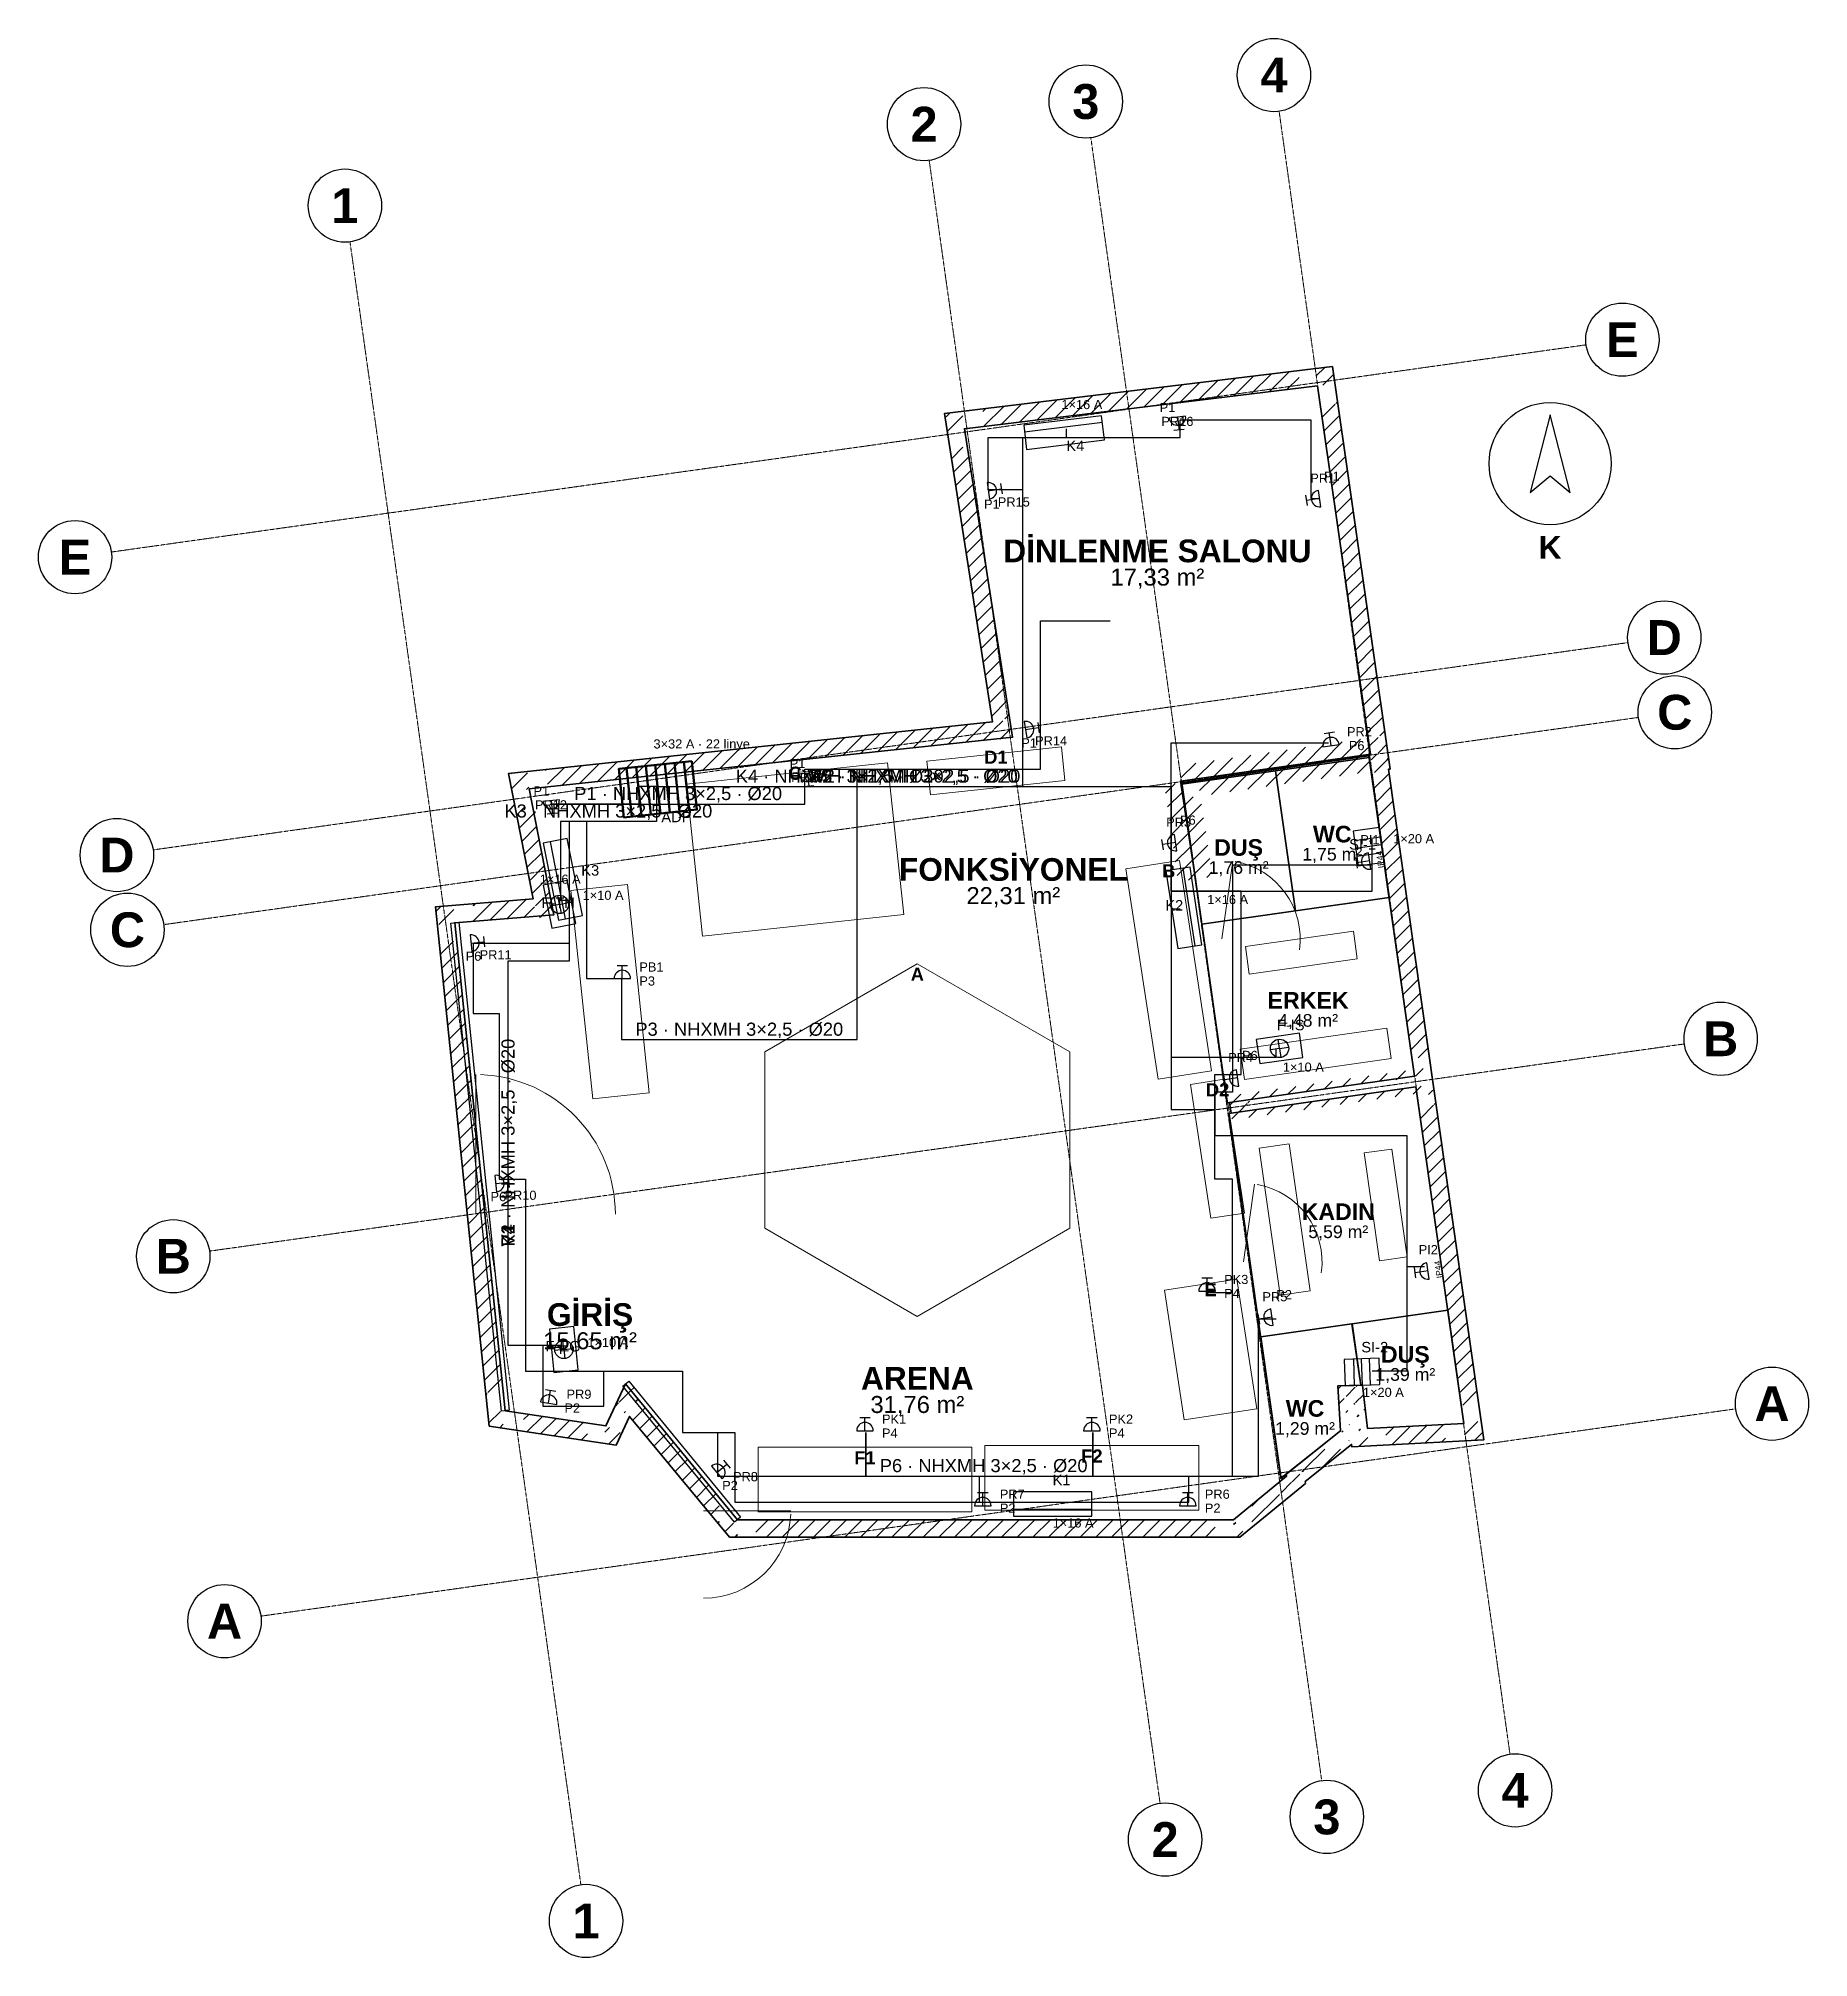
# Model space of a CAD drawing. Header units: millimetres. Extents: x -4770 to 15512, y -5017 to 16972.
import ezdxf
from ezdxf.enums import TextEntityAlignment as Align

# ---------------------------------------------------------------- set-up
doc = ezdxf.new("R2010")
doc.units = ezdxf.units.MM
doc.linetypes.add('DASHDOT', pattern=[3.556, 2.54, -0.508, 0, -0.508])
for name, color, linetype, lineweight in [('A-CEPHE', 5, 'Continuous', 25), ('A-DUVAR-MEVCUT', 8, 'Continuous', 35), ('A-DUVAR-YENI', 1, 'Continuous', 35), ('A-EKIPMAN', 9, 'Continuous', 18), ('A-KAPI', 8, 'Continuous', 18), ('A-MOBILYA', 9, 'Continuous', 18), ('A-YAZI', 7, 'Continuous', 13), ('E-KUVVET-CIHAZ', 5, 'Continuous', 25), ('E-KUVVET-LINYE', 5, 'Continuous', 25), ('E-KUVVET-PRIZ', 5, 'Continuous', 25), ('E-PANO', 7, 'Continuous', 50), ('E-YAZI', 7, 'Continuous', 13), ('G-AKS-BALON', 8, 'Continuous', 25), ('G-AKS-HAT', 8, 'DASHDOT', 18), ('G-KUZEY', 7, 'Continuous', 25)]:
    doc.layers.add(name, color=color, linetype=linetype, lineweight=lineweight)
doc.styles.add('GYM', font='arial.ttf')
doc.styles.add('GYM-B', font='arialbd.ttf')

msp = doc.modelspace()

# ---------------------------------------------------------------- texts
at = {"layer": 'A-EKIPMAN', "style": 'GYM-B'}
for s, p in [('D1', (6200, 8736)), ('C', (3900, 8553)), ('B', (8180, 7433)), ('A', (5300, 6250)), ('D2', (8740, 4926)), ('E', (8660, 2635)), ('F1', (4700, 710)), ('F2', (7300, 730))]:
    msp.add_text(s, height=150, dxfattribs=at).set_placement(p, align=Align.MIDDLE_CENTER)
at = {"layer": 'A-YAZI'}
for s, height, style, p in [('DİNLENME SALONU', 260, 'GYM-B', (8050, 11100)), ('17,33 m²', 195, 'GYM', (8050, 10800)), ('WC', 190, 'GYM-B', (10054, 7855)), ('DUŞ', 190, 'GYM-B', (8981, 7702)), ('1,75 m²', 145, 'GYM', (10054, 7625)), ('FONKSİYONEL', 260, 'GYM-B', (6400, 7450)), ('1,76 m²', 145, 'GYM', (8981, 7472)), ('22,31 m²', 195, 'GYM', (6400, 7150)), ('ERKEK', 190, 'GYM-B', (9777, 5951)), ('4,48 m²', 145, 'GYM', (9777, 5721)), ('KADIN', 190, 'GYM-B', (10123, 3529)), ('5,59 m²', 145, 'GYM', (10123, 3299)), ('GİRİŞ', 260, 'GYM-B', (1550, 2350)), ('15,65 m²', 195, 'GYM', (1550, 2050)), ('DUŞ', 190, 'GYM-B', (10891, 1894)), ('ARENA', 260, 'GYM-B', (5300, 1620)), ('1,39 m²', 145, 'GYM', (10891, 1664)), ('31,76 m²', 195, 'GYM', (5300, 1320)), ('WC', 190, 'GYM-B', (9742, 1275)), ('1,29 m²', 145, 'GYM', (9742, 1045))]:
    msp.add_text(s, height=height, dxfattribs=dict(at, style=style)).set_placement(p, align=Align.MIDDLE_CENTER)
at = {"layer": 'E-YAZI', "style": 'GYM'}
for s, p in [('K4 · NHXMH 3×2,5 · Ø20', (4410, 8520)), ('W1 · NHXMH 3×2,5 · Ø20', (5260, 8520)), ('W2 · NHXMH 3×2,5 · Ø20', (5260, 8520)), ('V2 · NHXMH 3×2,5 · Ø20', (5260, 8520)), ('P5 · NHXMH 3×2,5 · Ø20', (5260, 8520)), ('K2 · NHXMH 3×2,5 · Ø20', (5260, 8520)), ('P1 · NHXMH 3×2,5 · Ø20', (2560, 8320)), ('K3 · NHXMH 3×2,5 · Ø20', (1760, 8120)), ('P3 · NHXMH 3×2,5 · Ø20', (3260, 5620)), ('P6 · NHXMH 3×2,5 · Ø20', (6060, 620))]:
    msp.add_text(s, height=150, dxfattribs=at).set_placement(p, align=Align.MIDDLE_CENTER)
for s in ['P2 · NHXMH 3×2,5 · Ø20', 'P4 · NHXMH 3×2,5 · Ø20', 'K1 · NHXMH 3×2,5 · Ø20', 'V1 · NHXMH 3×2,5 · Ø20']:
    msp.add_text(s, height=150, rotation=90, dxfattribs=at).set_placement((610, 4320), align=Align.MIDDLE_CENTER)
at = {"layer": 'G-AKS-BALON', "style": 'GYM-B'}
for s, p in [('4', (9386, 16552)), ('3', (7230, 16249)), ('2', (5377, 15989)), ('1', (-1258, 15056)), ('E', (13378, 13520)), ('E', (-4350, 11028)), ('D', (13858, 10107)), ('C', (13978, 9251)), ('D', (-3871, 7615)), ('C', (-3750, 6759)), ('B', (14504, 5510)), ('B', (-3225, 3018)), ('A', (15092, 1329)), ('A', (-2637, -1163)), ('4', (12149, -3101)), ('3', (9992, -3405)), ('2', (8139, -3665)), ('1', (1504, -4597))]:
    msp.add_text(s, height=399, dxfattribs=at).set_placement(p, align=Align.MIDDLE_CENTER)

# ---------------------------------------------------------------- blocks, each defined once
blk = doc.blocks.new('G_KUZEY')
blk.add_lwpolyline([(0, 560), (-230, -330), (0, -140), (230, -330)], close=True)
blk.add_circle((0, 0), 700)
at = {"style": 'GYM-B'}
blk.add_text('K', height=260, dxfattribs=at).set_placement((0, -960), align=Align.MIDDLE_CENTER)
blk = doc.blocks.new('E_PRIZ')
for p, q in [((-95, 0), (95, 0)), ((-60, 150), (60, 150)), ((0, 0), (0, 150))]:
    blk.add_line(p, q)
blk.add_arc((0, 0), 95, 0, 180)
at = {"style": 'GYM'}
for tag, p in [('KOD', (195, 80)), ('LINYE', (195, -80))]:
    blk.add_attdef(tag, p, '', height=105, dxfattribs=at)
blk = doc.blocks.new('E_PRIZ_IP44')
for p, q in [((-95, 0), (95, 0)), ((-60, 150), (60, 150)), ((0, 0), (0, 150))]:
    blk.add_line(p, q)
blk.add_arc((0, 0), 95, 0, 180)
at = {"style": 'GYM'}
blk.add_text('IP44', height=70, dxfattribs=at).set_placement((0, -120), align=Align.MIDDLE_CENTER)
blk.add_attdef('KOD', (205, 80), '', height=105, dxfattribs=at)
blk = doc.blocks.new('M_KLIMA_IC')
blk.add_line((-450, -60), (450, -60))
blk.add_lwpolyline([(-450, -140), (450, -140), (450, 140), (-450, 140)], close=True)
at = {"style": 'GYM'}
for tag, p, height in [('KOD', (0, 215), 120), ('KAPASITE', (0, -270), 105)]:
    blk.add_attdef(tag, p, '', height=height, dxfattribs=at)
blk = doc.blocks.new('M_ISITICI')
for p, q in [((-90, -150), (-90, 150)), ((0, -150), (0, 150)), ((90, -150), (90, 150))]:
    blk.add_line(p, q)
blk.add_lwpolyline([(-200, -150), (200, -150), (200, 150), (-200, 150)], close=True)
at = {"style": 'GYM'}
for tag, p, height in [('KOD', (0, 225), 120), ('GUC', (0, -285), 105)]:
    blk.add_attdef(tag, p, '', height=height, dxfattribs=at)
blk = doc.blocks.new('M_FAN')
for q in [(-105, 0), (0, 105), (105, 0), (0, -105)]:
    blk.add_line((0, 0), q)
blk.add_lwpolyline([(-250, -140), (250, -140), (250, 140), (-250, 140)], close=True)
blk.add_circle((0, 0), 105)
at = {"style": 'GYM'}
for tag, p, height in [('KOD', (0, 210), 120), ('TANIM', (0, -270), 105)]:
    blk.add_attdef(tag, p, '', height=height, dxfattribs=at)
blk = doc.blocks.new('E_PANO')
for p, q in [((-330, -280), (-330, 280)), ((-220, -280), (-220, 280)), ((-110, -280), (-110, 280)), ((0, -280), (0, 280)), ((110, -280), (110, 280)), ((220, -280), (220, 280)), ((330, -280), (330, 280))]:
    blk.add_line(p, q)
blk.add_lwpolyline([(-420, -280), (420, -280), (420, 280), (-420, 280)], close=True)
at = {"style": 'GYM'}
for tag, p, height in [('KOD', (0, 380), 120), ('TANIM', (0, -470), 105)]:
    blk.add_attdef(tag, p, '', height=height, dxfattribs=at)

# ---------------------------------------------------------------- hatches: boundary and pattern name
at = {"layer": 'A-DUVAR-MEVCUT'}
h = msp.add_hatch(dxfattribs=at)
h.set_pattern_fill('ANSI31', scale=40)
h.paths.add_polyline_path([(11012, 4959), (11563, 1104), (11761, 1132), (11210, 4987)])
h.paths.add_polyline_path([(11353, 1093), (11563, 1104), (11533, 1314), (11735, 1314), (11773, 1048), (11773, 915), (11377, 894), (11353, 894)])
h.paths.add_polyline_path([(11563, 1104), (10456, 1046), (10466, 846), (11573, 904)])
h.paths.add_polyline_path([(10432, 1256), (10456, 1046), (10666, 1057), (10666, 857), (10278, 836), (10275, 862), (10246, 839), (10246, 1256)])
h.paths.add_polyline_path([(10456, 1046), (10400, 1542), (10201, 1520), (10257, 1024)])
h.paths.add_polyline_path([(10190, 1332), (10190, 1535), (10400, 1542), (10424, 1332)])
h.paths.add_polyline_path([(10400, 1542), (10116, 1532), (10123, 1332), (10407, 1342)])
h.paths.add_polyline_path([(10326, 1322), (10130, 1322), (10116, 1532), (10326, 1539)])
h.paths.add_polyline_path([(10116, 1532), (10150, 1018), (10350, 1031), (10316, 1545)])
h.paths.add_polyline_path([(9940, 850), (10150, 1018), (10136, 1228), (10360, 1228), (10360, 841), (10278, 836), (10275, 862), (10208, 808), (9940, 808)])
h.paths.add_polyline_path([(10150, 1018), (9527, 521), (9652, 365), (10275, 862)])
h.paths.add_polyline_path([(9317, 323), (9531, 498), (9527, 521), (9737, 689), (9737, 409), (9618, 311), (9317, 311)])
h.paths.add_polyline_path([(9527, 521), (9531, 498), (9729, 528), (9725, 551)])
h.paths.add_polyline_path([(9321, 326), (9531, 498), (9527, 521), (9741, 692), (9741, 412), (9590, 288), (9321, 288)])
h.paths.add_polyline_path([(9531, 498), (8924, 0), (9051, -155), (9658, 343)])
h.paths.add_polyline_path([(9134, -86), (8996, -200), (8714, -200), (8714, 0), (8924, 0), (9134, 172)])
h.paths.add_polyline_path([(8924, 0), (3241, 0), (3241, -200), (8924, -200)])
h.paths.add_polyline_path([(3068, 210), (3241, 0), (3451, 0), (3451, -200), (3147, -200), (3031, -60), (3031, 210)])
h.paths.add_polyline_path([(3241, 0), (1957, 1555), (1803, 1428), (3087, -127)])
h.paths.add_polyline_path([(1859, 1345), (1957, 1555), (2130, 1345)])
h.paths.add_polyline_path([(1957, 1555), (1732, 1075), (1913, 990), (2138, 1470)])
h.paths.add_polyline_path([(1522, 904), (1522, 1106), (1732, 1075), (1830, 1285), (1942, 1285), (1942, 1052), (1854, 865), (1784, 865)])
h.paths.add_polyline_path([(1732, 1075), (579, 1247), (549, 1049), (1702, 877)])
h.paths.add_polyline_path([(557, 1457), (579, 1247), (789, 1216), (789, 1037), (631, 1037), (396, 1072), (369, 1333), (369, 1457)])
h.paths.add_polyline_path([(579, 1247), (0, 6840), (-199, 6819), (380, 1226)])
h.paths.add_polyline_path([(210, 6857), (0, 6840), (22, 6630), (-179, 6630), (-210, 6926), (-210, 7024), (117, 7050), (210, 7050)])
h.paths.add_polyline_path([(0, 6840), (1136, 6931), (1120, 7130), (-16, 7039)])
h.paths.add_polyline_path([(1095, 7141), (1136, 6931), (926, 6914), (926, 7141)])
h.paths.add_polyline_path([(1136, 6931), (853, 8372), (657, 8333), (940, 6892)])
h.paths.add_polyline_path([(1063, 8394), (853, 8372), (894, 8162), (690, 8162), (643, 8403), (643, 8551), (936, 8582), (1063, 8582)])
h.paths.add_polyline_path([(853, 8372), (6392, 8965), (6371, 9164), (832, 8571)])
h.paths.add_polyline_path([(6359, 9175), (6392, 8965), (6182, 8943), (6182, 9175)])
h.paths.add_polyline_path([(6392, 8965), (5840, 12499), (5642, 12468), (6194, 8934)])
h.paths.add_polyline_path([(6050, 12524), (5840, 12499), (5873, 12289), (5670, 12289), (5630, 12547), (5630, 12675), (5910, 12709), (6050, 12709)])
h.paths.add_polyline_path([(5840, 12499), (9885, 12990), (9861, 13189), (5816, 12698)])
h.paths.add_polyline_path([(9915, 12780), (9885, 12990), (9675, 12965), (9675, 13166), (9955, 13200), (10057, 13200), (10095, 12935), (10095, 12780)])
h.paths.add_polyline_path([(9885, 12990), (10491, 8771), (10689, 8799), (10083, 13018)])
h.paths.add_polyline_path([(10500, 8561), (10473, 8753), (10281, 8725), (10281, 8741), (10491, 8771), (10461, 8981), (10663, 8981), (10701, 8716), (10701, 8599), (10697, 8598), (10701, 8571), (10701, 8561)])
h.paths.add_polyline_path([(10491, 8771), (8314, 8462), (8342, 8264), (10519, 8573)])
h.paths.add_polyline_path([(8524, 8472), (8329, 8444), (8356, 8252), (8346, 8252), (8314, 8462), (8524, 8492)])
h.paths.add_polyline_path([(8314, 8462), (8486, 7339), (8683, 7369), (8512, 8492)])
h.paths.add_polyline_path([(8456, 7549), (8486, 7339), (8454, 7549)])
h.paths.add_polyline_path([(8486, 7339), (8329, 8444), (8131, 8416), (8288, 7311)])
h.paths.add_polyline_path([(8539, 8474), (8329, 8444), (8359, 8234), (8349, 8234), (8314, 8462), (8539, 8494)])
h.paths.add_polyline_path([(8329, 8444), (10473, 8753), (10444, 8951), (8300, 8642)])
h.paths.add_polyline_path([(10503, 8543), (10473, 8753), (10263, 8723), (10263, 8739), (10491, 8771), (10463, 8963), (10665, 8963), (10683, 8841), (10683, 8543)])
h.paths.add_polyline_path([(10473, 8753), (10996, 5080), (11194, 5108), (10671, 8781)])
h.paths.add_polyline_path([(11025, 4870), (11012, 4959), (10786, 4927), (10786, 5050), (10996, 5080), (10966, 5290), (11168, 5290), (11206, 5024), (11206, 4870)])
h.paths.add_polyline_path([(10996, 5080), (8877, 4779), (8905, 4581), (11024, 4882)])
h.paths.add_polyline_path([(9087, 4685), (8895, 4658), (8877, 4779), (9087, 4809)])
h.paths.add_polyline_path([(8877, 4779), (8895, 4658), (9093, 4688), (9075, 4809)])
h.paths.add_polyline_path([(9105, 4688), (8895, 4658), (8877, 4779), (9105, 4811)])
h.paths.add_polyline_path([(8895, 4658), (11012, 4959), (10984, 5157), (8867, 4856)])
h.paths.add_polyline_path([(11042, 4749), (11012, 4959), (10802, 4929), (10802, 5052), (10996, 5080), (10983, 5169), (11185, 5169), (11222, 4912), (11222, 4910), (11221, 4910), (11222, 4903), (11222, 4749)])

# ---------------------------------------------------------------- linework, layer by layer
at = {"layer": 'A-CEPHE'}
for points in [[(-45, 6835), (45, 6845), (625, 1255), (535, 1245)], [(3275, 29), (3205, -29), (1925, 1531), (1995, 1589)]]:
    msp.add_lwpolyline(points, close=True, dxfattribs=at)
at = {"layer": 'A-DUVAR-MEVCUT'}
for points in [[(11221, 4910), (11792, 916), (10278, 836), (10275, 862), (9743, 437), (9746, 416), (8996, -200), (3147, -200), (2004, 1184), (1850, 855), (396, 1072), (-220, 7023), (897, 7112), (615, 8548), (6162, 9142), (5610, 12673), (10055, 13212), (10717, 8601), (10697, 8598), (11222, 4910)], [(11012, 4959), (11563, 1104), (10456, 1046), (10400, 1542), (10116, 1532), (10150, 1018), (9527, 521), (9531, 498), (8924, 0), (3241, 0), (1957, 1555), (1732, 1075), (579, 1247), (0, 6840), (1136, 6931), (853, 8372), (6392, 8965), (5840, 12499), (9885, 12990), (10491, 8771), (8314, 8462), (8486, 7339), (8329, 8444), (10473, 8753), (10996, 5080), (8877, 4779), (8895, 4658)]]:
    msp.add_lwpolyline(points, close=True, dxfattribs=at)
at = {"layer": 'A-DUVAR-YENI'}
for points in [[(10473, 8753), (8329, 8444), (8849, 4775), (10996, 5080)], [(9403, 8580), (9632, 6977), (8559, 6824), (8331, 8428)], [(10476, 8733), (10704, 7129), (9633, 6977), (9404, 8581)], [(11012, 4959), (8868, 4654), (9466, 472), (10150, 1018), (10116, 1532), (10400, 1542), (10456, 1046), (11563, 1104)], [(10280, 2245), (10381, 1541), (10116, 1532), (10150, 1018), (9497, 497), (9463, 492), (9234, 2095)], [(11377, 2402), (11563, 1104), (10456, 1046), (10400, 1542), (10382, 1541), (10281, 2245)]]:
    msp.add_lwpolyline(points, close=True, dxfattribs=at)
at = {"layer": 'A-EKIPMAN'}
for points in [[(6991, 8468), (6950, 8856), (5409, 8692), (5450, 8304)], [(4960, 8673), (2654, 8427), (2840, 6687), (5146, 6933)], [(8302, 7553), (7689, 7459), (8058, 5047), (8671, 5141)], [(5300, 6370), (3551, 5360), (3551, 3340), (5300, 2330), (7049, 3340), (7049, 5360)], [(8816, 5046), (8430, 4987), (8664, 3454), (9050, 3513)], [(9189, 1272), (8962, 2755), (8131, 2628), (8358, 1145)], [(5925, 90), (5925, 830), (3475, 830), (3475, 90)], [(8525, 110), (8525, 850), (6075, 850), (6075, 110)]]:
    msp.add_lwpolyline(points, close=True, dxfattribs=at)
at = {"layer": 'A-KAPI'}
for p, q in [((8787, 6654), (8913, 7546)), ((240, 3500), (240, 5100)), ((9037, 2954), (9163, 3846)), ((2850, 100), (3850, 100))]:
    msp.add_line(p, q, dxfattribs=at)
for centre, radius, start, end in [((8787, 6654), 900, -8, 80), ((240, 3500), 1600, 0, 88), ((9037, 2954), 900, -8, 80), ((2850, 100), 1000, -90, -2)]:
    msp.add_arc(centre, radius, start, end, dxfattribs=at)
at = {"layer": 'A-MOBILYA'}
for points in [[(1978, 7277), (1331, 7209), (1582, 4823), (2229, 4891)], [(9058, 6567), (9103, 6250), (10341, 6425), (10296, 6742)], [(8998, 5391), (9047, 5045), (10730, 5284), (10681, 5630)], [(9562, 4307), (9215, 4257), (9456, 2574), (9802, 2624)], [(10737, 4247), (10420, 4202), (10597, 2965), (10914, 3010)]]:
    msp.add_lwpolyline(points, close=True, dxfattribs=at)
at = {"layer": 'E-KUVVET-LINYE'}
for p, q in [((8310, 12400), (8310, 12600)), ((8310, 12600), (9810, 12600)), ((9810, 12600), (9810, 11700)), ((6110, 11800), (6110, 12400)), ((6110, 12400), (8310, 12400)), ((6510, 8400), (6510, 12400)), ((6510, 12400), (7010, 12400)), ((7010, 12400), (7010, 12500)), ((6510, 11800), (6110, 11800)), ((6510, 9100), (6510, 11800)), ((9810, 11700), (9910, 11700)), ((6710, 8600), (6710, 10300)), ((6710, 10300), (7510, 10300)), ((6510, 8600), (6510, 9100)), ((8210, 7800), (8210, 8900)), ((8210, 8900), (10010, 8900)), ((4010, 8200), (4010, 8600)), ((4010, 8600), (6510, 8600)), ((4610, 6100), (4610, 8600)), ((4610, 8600), (6710, 8600)), ((2310, 8400), (2110, 8400)), ((2110, 8400), (2110, 8200)), ((2310, 8400), (2310, 8000)), ((2310, 8400), (2310, 8000)), ((2310, 8400), (2310, 8000)), ((2310, 8400), (2310, 8000)), ((2310, 8400), (8210, 8400)), ((2310, 8400), (2310, 8000)), ((2310, 8400), (8210, 8400)), ((2310, 8400), (2310, 8000)), ((2310, 8400), (6510, 8400)), ((2310, 8400), (8210, 8400)), ((2310, 8400), (8210, 8400)), ((2310, 8400), (2310, 8000)), ((2310, 8400), (8210, 8400)), ((8210, 8400), (8210, 7200)), ((8210, 8400), (8210, 7000)), ((8210, 8400), (8210, 7200)), ((8210, 8400), (8210, 4700)), ((8210, 8400), (8210, 5300)), ((2110, 8200), (1110, 8200)), ((1110, 8200), (4010, 8200)), ((2310, 8000), (1210, 8000)), ((1210, 8000), (1210, 7300)), ((2310, 8000), (1210, 8000)), ((1210, 8000), (1210, 7100)), ((2310, 8000), (1310, 8000)), ((1310, 8000), (1310, 6400)), ((2310, 8000), (1310, 8000)), ((1310, 8000), (1310, 6600)), ((2310, 8000), (1310, 8000)), ((1310, 8000), (1310, 6400)), ((2310, 8000), (1310, 8000)), ((1310, 8000), (1310, 6400)), ((2310, 8000), (1510, 8000)), ((1510, 8000), (1510, 6200)), ((8210, 7200), (8210, 7800)), ((10510, 7200), (10510, 7700)), ((10510, 7500), (8910, 7500)), ((8910, 7500), (8910, 4900)), ((10510, 7200), (10510, 7500)), ((1210, 7100), (1310, 7100)), ((1310, 7100), (1310, 6400)), ((9010, 7200), (8210, 7200)), ((8210, 7200), (10510, 7200)), ((8210, 7200), (10510, 7200)), ((9010, 5100), (9010, 7200)), ((8210, 7000), (8310, 7000)), ((1310, 6600), (210, 6600)), ((210, 6600), (210, 5800)), ((1310, 6400), (610, 6400)), ((610, 6400), (610, 2000)), ((1310, 6400), (610, 6400)), ((610, 6400), (610, 2000)), ((1310, 6400), (610, 6400)), ((610, 6400), (610, 2000)), ((1310, 6400), (610, 6400)), ((610, 6400), (610, 2000)), ((1510, 6200), (1910, 6200)), ((1910, 6200), (1910, 6100)), ((1910, 6100), (1910, 5500)), ((4610, 5500), (4610, 6100)), ((210, 5800), (510, 5800)), ((510, 5800), (510, 3900)), ((1910, 5500), (4610, 5500)), ((8210, 5300), (9410, 5300)), ((9410, 5300), (9410, 5400)), ((8710, 3900), (8710, 5100)), ((8710, 5100), (9010, 5100)), ((8910, 4900), (8710, 4900)), ((8710, 4900), (8710, 4400)), ((8210, 4700), (8710, 4700)), ((8710, 4700), (8710, 4400)), ((8710, 4400), (10910, 4400)), ((8710, 4400), (10910, 4400)), ((10910, 4400), (10910, 2900)), ((10910, 4400), (10910, 1700)), ((510, 3900), (810, 3900)), ((810, 3900), (810, 1700)), ((8910, 3900), (8710, 3900)), ((8910, 500), (8910, 3900)), ((10910, 2900), (11110, 2900)), ((8910, 2600), (8610, 2600)), ((8910, 500), (8910, 2600)), ((9210, 500), (9210, 2300)), ((9210, 2300), (9410, 2300)), ((610, 2000), (1010, 2000)), ((610, 2000), (1010, 2000)), ((610, 2000), (1010, 2000)), ((610, 2000), (1210, 2000)), ((1010, 2000), (1010, 1300)), ((1010, 2000), (1010, 1700)), ((1010, 2000), (1010, 1700)), ((1210, 2000), (1210, 1900)), ((810, 1700), (2610, 1700)), ((1010, 1700), (2610, 1700)), ((1010, 1700), (2610, 1700)), ((1710, 1300), (1710, 1700)), ((1710, 1700), (2610, 1700)), ((2610, 1700), (2610, 1000)), ((2610, 1700), (2610, 1000)), ((2610, 1700), (2610, 1000)), ((2610, 1700), (2610, 1000)), ((10910, 1700), (10510, 1700)), ((1010, 1300), (1110, 1300)), ((1110, 1300), (1710, 1300)), ((2610, 1000), (3010, 1000)), ((2610, 1000), (3210, 1000)), ((2610, 1000), (3210, 1000)), ((2610, 1000), (3210, 1000)), ((3010, 1000), (3010, 500)), ((3210, 1000), (3210, 500)), ((3210, 1000), (3210, 500)), ((3210, 1000), (3210, 200)), ((4710, 500), (4710, 1000)), ((4710, 1000), (4710, 500)), ((7310, 500), (7310, 1000)), ((7310, 1000), (7310, 500)), ((3010, 500), (6010, 500)), ((3210, 500), (8910, 500)), ((3210, 500), (4710, 500)), ((4710, 500), (7310, 500)), ((6010, 500), (6010, 200)), ((7310, 500), (8910, 500)), ((8410, 200), (8410, 500)), ((8410, 500), (9210, 500)), ((3210, 200), (6810, 200)), ((6010, 200), (8410, 200))]:
    msp.add_line(p, q, dxfattribs=at)
at = {"layer": 'G-AKS-BALON'}
for centre in [(9386, 16552), (7230, 16249), (5377, 15989), (-1258, 15056), (13378, 13520), (-4350, 11028), (13858, 10107), (13978, 9251), (-3871, 7615), (-3750, 6759), (14504, 5510), (-3225, 3018), (15092, 1329), (-2637, -1163), (12149, -3101), (9992, -3405), (8139, -3665), (1504, -4597)]:
    msp.add_circle(centre, 420, dxfattribs=at)
at = {"layer": 'G-AKS-HAT'}
for p, q in [((12090, -2686), (9445, 16136)), ((9933, -2989), (7288, 15833)), ((8081, -3249), (5436, 15573)), ((1445, -4182), (-1200, 14640)), ((-3934, 11087), (12962, 13461)), ((-3455, 7674), (13442, 10049)), ((-3334, 6818), (13562, 9192)), ((-2809, 3077), (14088, 5451)), ((-2221, -1105), (14676, 1270))]:
    msp.add_line(p, q, dxfattribs=at)

# ---------------------------------------------------------------- block references
at = {"layer": 'E-KUVVET-CIHAZ'}
ref = msp.add_blockref('M_KLIMA_IC', (6982, 12456), dxfattribs=dict(at, rotation=186.9))
ref.add_attrib('KOD', 'K4', (7008, 12243), dxfattribs={"layer": '0', "height": 120, "style": 'GYM'})
ref.add_attrib('KAPASITE', '1×16 A', (6950, 12724), dxfattribs={"layer": '0', "height": 105, "style": 'GYM'})
ref = msp.add_blockref('M_ISITICI', (10470, 7710), dxfattribs=dict(at, rotation=98.1))
ref.add_attrib('KOD', 'SI-1', (10247, 7678), dxfattribs={"layer": '0', "height": 120, "style": 'GYM'})
ref.add_attrib('GUC', '1×20 A', (10752, 7750), dxfattribs={"layer": '0', "height": 105, "style": 'GYM'})
ref = msp.add_blockref('M_KLIMA_IC', (1239, 7338), dxfattribs=dict(at, rotation=281.1))
ref.add_attrib('KOD', 'K3', (1450, 7379), dxfattribs={"layer": '0', "height": 120, "style": 'GYM'})
ref.add_attrib('KAPASITE', '1×16 A', (974, 7286), dxfattribs={"layer": '0', "height": 105, "style": 'GYM'})
ref = msp.add_blockref('M_KLIMA_IC', (8354, 7012), dxfattribs=dict(at, rotation=98.7))
ref.add_attrib('KOD', 'K2', (8141, 6979), dxfattribs={"layer": '0', "height": 120, "style": 'GYM'})
ref.add_attrib('KAPASITE', '1×16 A', (8621, 7053), dxfattribs={"layer": '0', "height": 105, "style": 'GYM'})
ref = msp.add_blockref('M_FAN', (1200, 7050), dxfattribs=dict(at, rotation=101.1))
ref.add_attrib('KOD', 'F-TH', (994, 7010), dxfattribs={"layer": '0', "height": 120, "style": 'GYM'})
ref.add_attrib('TANIM', '1×10 A', (1465, 7102), dxfattribs={"layer": '0', "height": 105, "style": 'GYM'})
ref = msp.add_blockref('M_FAN', (9450, 5400), dxfattribs=dict(at, rotation=8.099999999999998))
ref.add_attrib('KOD', 'F-IS', (9420, 5608), dxfattribs={"layer": '0', "height": 120, "style": 'GYM'})
ref.add_attrib('TANIM', '1×10 A', (9488, 5133), dxfattribs={"layer": '0', "height": 105, "style": 'GYM'})
ref = msp.add_blockref('M_FAN', (1250, 1950), dxfattribs=dict(at, rotation=95.9))
ref.add_attrib('KOD', 'F-EG', (1041, 1928), dxfattribs={"layer": '0', "height": 120, "style": 'GYM'})
ref.add_attrib('TANIM', '1×10 A', (1519, 1978), dxfattribs={"layer": '0', "height": 105, "style": 'GYM'})
ref = msp.add_blockref('M_ISITICI', (10395, 1692), dxfattribs=dict(at, rotation=2))
ref.add_attrib('KOD', 'SI-2', (10387, 1917), dxfattribs={"layer": '0', "height": 120, "style": 'GYM'})
ref.add_attrib('GUC', '1×20 A', (10405, 1407), dxfattribs={"layer": '0', "height": 105, "style": 'GYM'})
msp.add_blockref('M_KLIMA_IC', (6850, 180), dxfattribs=at).add_auto_attribs({'KOD': 'K1', 'KAPASITE': '1×16 A'})
at = {"layer": 'E-KUVVET-PRIZ'}
ref = msp.add_blockref('E_PRIZ', (8280, 12634), dxfattribs=dict(at, rotation=186.9))
ref.add_attrib('KOD', 'PR16', (8096, 12531), dxfattribs={"layer": '0', "height": 105, "style": 'GYM'})
ref.add_attrib('LINYE', 'P1', (8077, 12690), dxfattribs={"layer": '0', "height": 105, "style": 'GYM'})
ref = msp.add_blockref('E_PRIZ', (6113, 11788), dxfattribs=dict(at, rotation=278.9))
ref.add_attrib('KOD', 'PR15', (6222, 11608), dxfattribs={"layer": '0', "height": 105, "style": 'GYM'})
ref.add_attrib('LINYE', 'P1', (6064, 11583), dxfattribs={"layer": '0', "height": 105, "style": 'GYM'})
ref = msp.add_blockref('E_PRIZ', (9909, 11699), dxfattribs=dict(at, rotation=98.2))
ref.add_attrib('KOD', 'PR1', (9802, 11881), dxfattribs={"layer": '0', "height": 105, "style": 'GYM'})
ref.add_attrib('LINYE', 'P1', (9960, 11903), dxfattribs={"layer": '0', "height": 105, "style": 'GYM'})
ref = msp.add_blockref('E_PRIZ', (6540, 9052), dxfattribs=dict(at, rotation=278.9))
ref.add_attrib('KOD', 'PR14', (6649, 8872), dxfattribs={"layer": '0', "height": 105, "style": 'GYM'})
ref.add_attrib('LINYE', 'P1', (6491, 8847), dxfattribs={"layer": '0', "height": 105, "style": 'GYM'})
ref = msp.add_blockref('E_PRIZ', (10040, 8869), dxfattribs=dict(at, rotation=8.099999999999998))
ref.add_attrib('KOD', 'PR2', (10222, 8976), dxfattribs={"layer": '0', "height": 105, "style": 'GYM'})
ref.add_attrib('LINYE', 'P6', (10244, 8817), dxfattribs={"layer": '0', "height": 105, "style": 'GYM'})
ref = msp.add_blockref('E_PRIZ', (4040, 8552), dxfattribs=dict(at, rotation=186.1))
ref.add_attrib('KOD', 'PR13', (3855, 8452), dxfattribs={"layer": '0', "height": 105, "style": 'GYM'})
ref.add_attrib('LINYE', 'P1', (3838, 8611), dxfattribs={"layer": '0', "height": 105, "style": 'GYM'})
ref = msp.add_blockref('E_PRIZ', (1104, 8238), dxfattribs=dict(at, rotation=186.1))
ref.add_attrib('KOD', 'PR12', (919, 8138), dxfattribs={"layer": '0', "height": 105, "style": 'GYM'})
ref.add_attrib('LINYE', 'P1', (902, 8297), dxfattribs={"layer": '0', "height": 105, "style": 'GYM'})
ref = msp.add_blockref('E_PRIZ', (8260, 7758), dxfattribs=dict(at, rotation=98.7))
ref.add_attrib('KOD', 'PR3', (8151, 7939), dxfattribs={"layer": '0', "height": 105, "style": 'GYM'})
ref.add_attrib('LINYE', 'P6', (8310, 7963), dxfattribs={"layer": '0', "height": 105, "style": 'GYM'})
ref = msp.add_blockref('E_PRIZ_IP44', (10483, 7547), dxfattribs=dict(at, rotation=98.1))
ref.add_attrib('KOD', 'PI1', (10375, 7739), dxfattribs={"layer": '0', "height": 105, "style": 'GYM'})
ref = msp.add_blockref('E_PRIZ', (185, 6606), dxfattribs=dict(at, rotation=275.9))
ref.add_attrib('KOD', 'PR11', (285, 6420), dxfattribs={"layer": '0', "height": 105, "style": 'GYM'})
ref.add_attrib('LINYE', 'P6', (125, 6404), dxfattribs={"layer": '0', "height": 105, "style": 'GYM'})
for p, values in [((1920, 6200), {'KOD': 'PB1', 'LINYE': 'P3'}), ((8620, 2620), {'KOD': 'PK3', 'LINYE': 'P4'}), ((4700, 1020), {'KOD': 'PK1', 'LINYE': 'P4'}), ((7300, 1020), {'KOD': 'PK2', 'LINYE': 'P4'}), ((6050, 160), {'KOD': 'PR7', 'LINYE': 'P2'}), ((8399, 160), {'KOD': 'PR6', 'LINYE': 'P2'})]:
    msp.add_blockref('E_PRIZ', p, dxfattribs=at).add_auto_attribs(values)
ref = msp.add_blockref('E_PRIZ', (8970, 5062), dxfattribs=dict(at, rotation=98.7))
ref.add_attrib('KOD', 'PR4', (8861, 5243), dxfattribs={"layer": '0', "height": 105, "style": 'GYM'})
ref.add_attrib('LINYE', 'P6', (9020, 5267), dxfattribs={"layer": '0', "height": 105, "style": 'GYM'})
ref = msp.add_blockref('E_PRIZ', (470, 3851), dxfattribs=dict(at, rotation=275.9))
ref.add_attrib('KOD', 'PR10', (570, 3665), dxfattribs={"layer": '0', "height": 105, "style": 'GYM'})
ref.add_attrib('LINYE', 'P6', (410, 3649), dxfattribs={"layer": '0', "height": 105, "style": 'GYM'})
ref = msp.add_blockref('E_PRIZ_IP44', (11152, 2850), dxfattribs=dict(at, rotation=98.1))
ref.add_attrib('KOD', 'PI2', (11044, 3042), dxfattribs={"layer": '0', "height": 105, "style": 'GYM'})
ref = msp.add_blockref('E_PRIZ', (9363, 2321), dxfattribs=dict(at, rotation=98.7))
ref.add_attrib('KOD', 'PR5', (9254, 2502), dxfattribs={"layer": '0', "height": 105, "style": 'GYM'})
ref.add_attrib('LINYE', 'P2', (9413, 2526), dxfattribs={"layer": '0', "height": 105, "style": 'GYM'})
ref = msp.add_blockref('E_PRIZ', (1076, 1335), dxfattribs=dict(at, rotation=351.5))
ref.add_attrib('KOD', 'PR9', (1281, 1385), dxfattribs={"layer": '0', "height": 105, "style": 'GYM'})
ref.add_attrib('LINYE', 'P2', (1257, 1227), dxfattribs={"layer": '0', "height": 105, "style": 'GYM'})
ref = msp.add_blockref('E_PRIZ', (3002, 541), dxfattribs=dict(at, rotation=309.5000000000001))
ref.add_attrib('KOD', 'PR8', (3188, 441), dxfattribs={"layer": '0', "height": 105, "style": 'GYM'})
ref.add_attrib('LINYE', 'P2', (3064, 340), dxfattribs={"layer": '0', "height": 105, "style": 'GYM'})
at = {"layer": 'E-PANO'}
ref = msp.add_blockref('E_PANO', (2327, 8369), dxfattribs=dict(at, rotation=186.1))
ref.add_attrib('KOD', 'ADP', (2367, 7991), dxfattribs={"layer": '0', "height": 120, "style": 'GYM'})
ref.add_attrib('TANIM', '3×32 A · 22 linye', (2277, 8836), dxfattribs={"layer": '0', "height": 105, "style": 'GYM'})
at = {"layer": 'G-KUZEY'}
msp.add_blockref('G_KUZEY', (12550, 12100), dxfattribs=at)

msp.set_redraw_order([(e.dxf.handle, doc.entitydb.next_handle()) for e in msp.query("TEXT MTEXT ATTDEF DIMENSION ARC_DIMENSION")])  # texts and dimensions are drawn at this point

doc.saveas('drawing.dxf')
